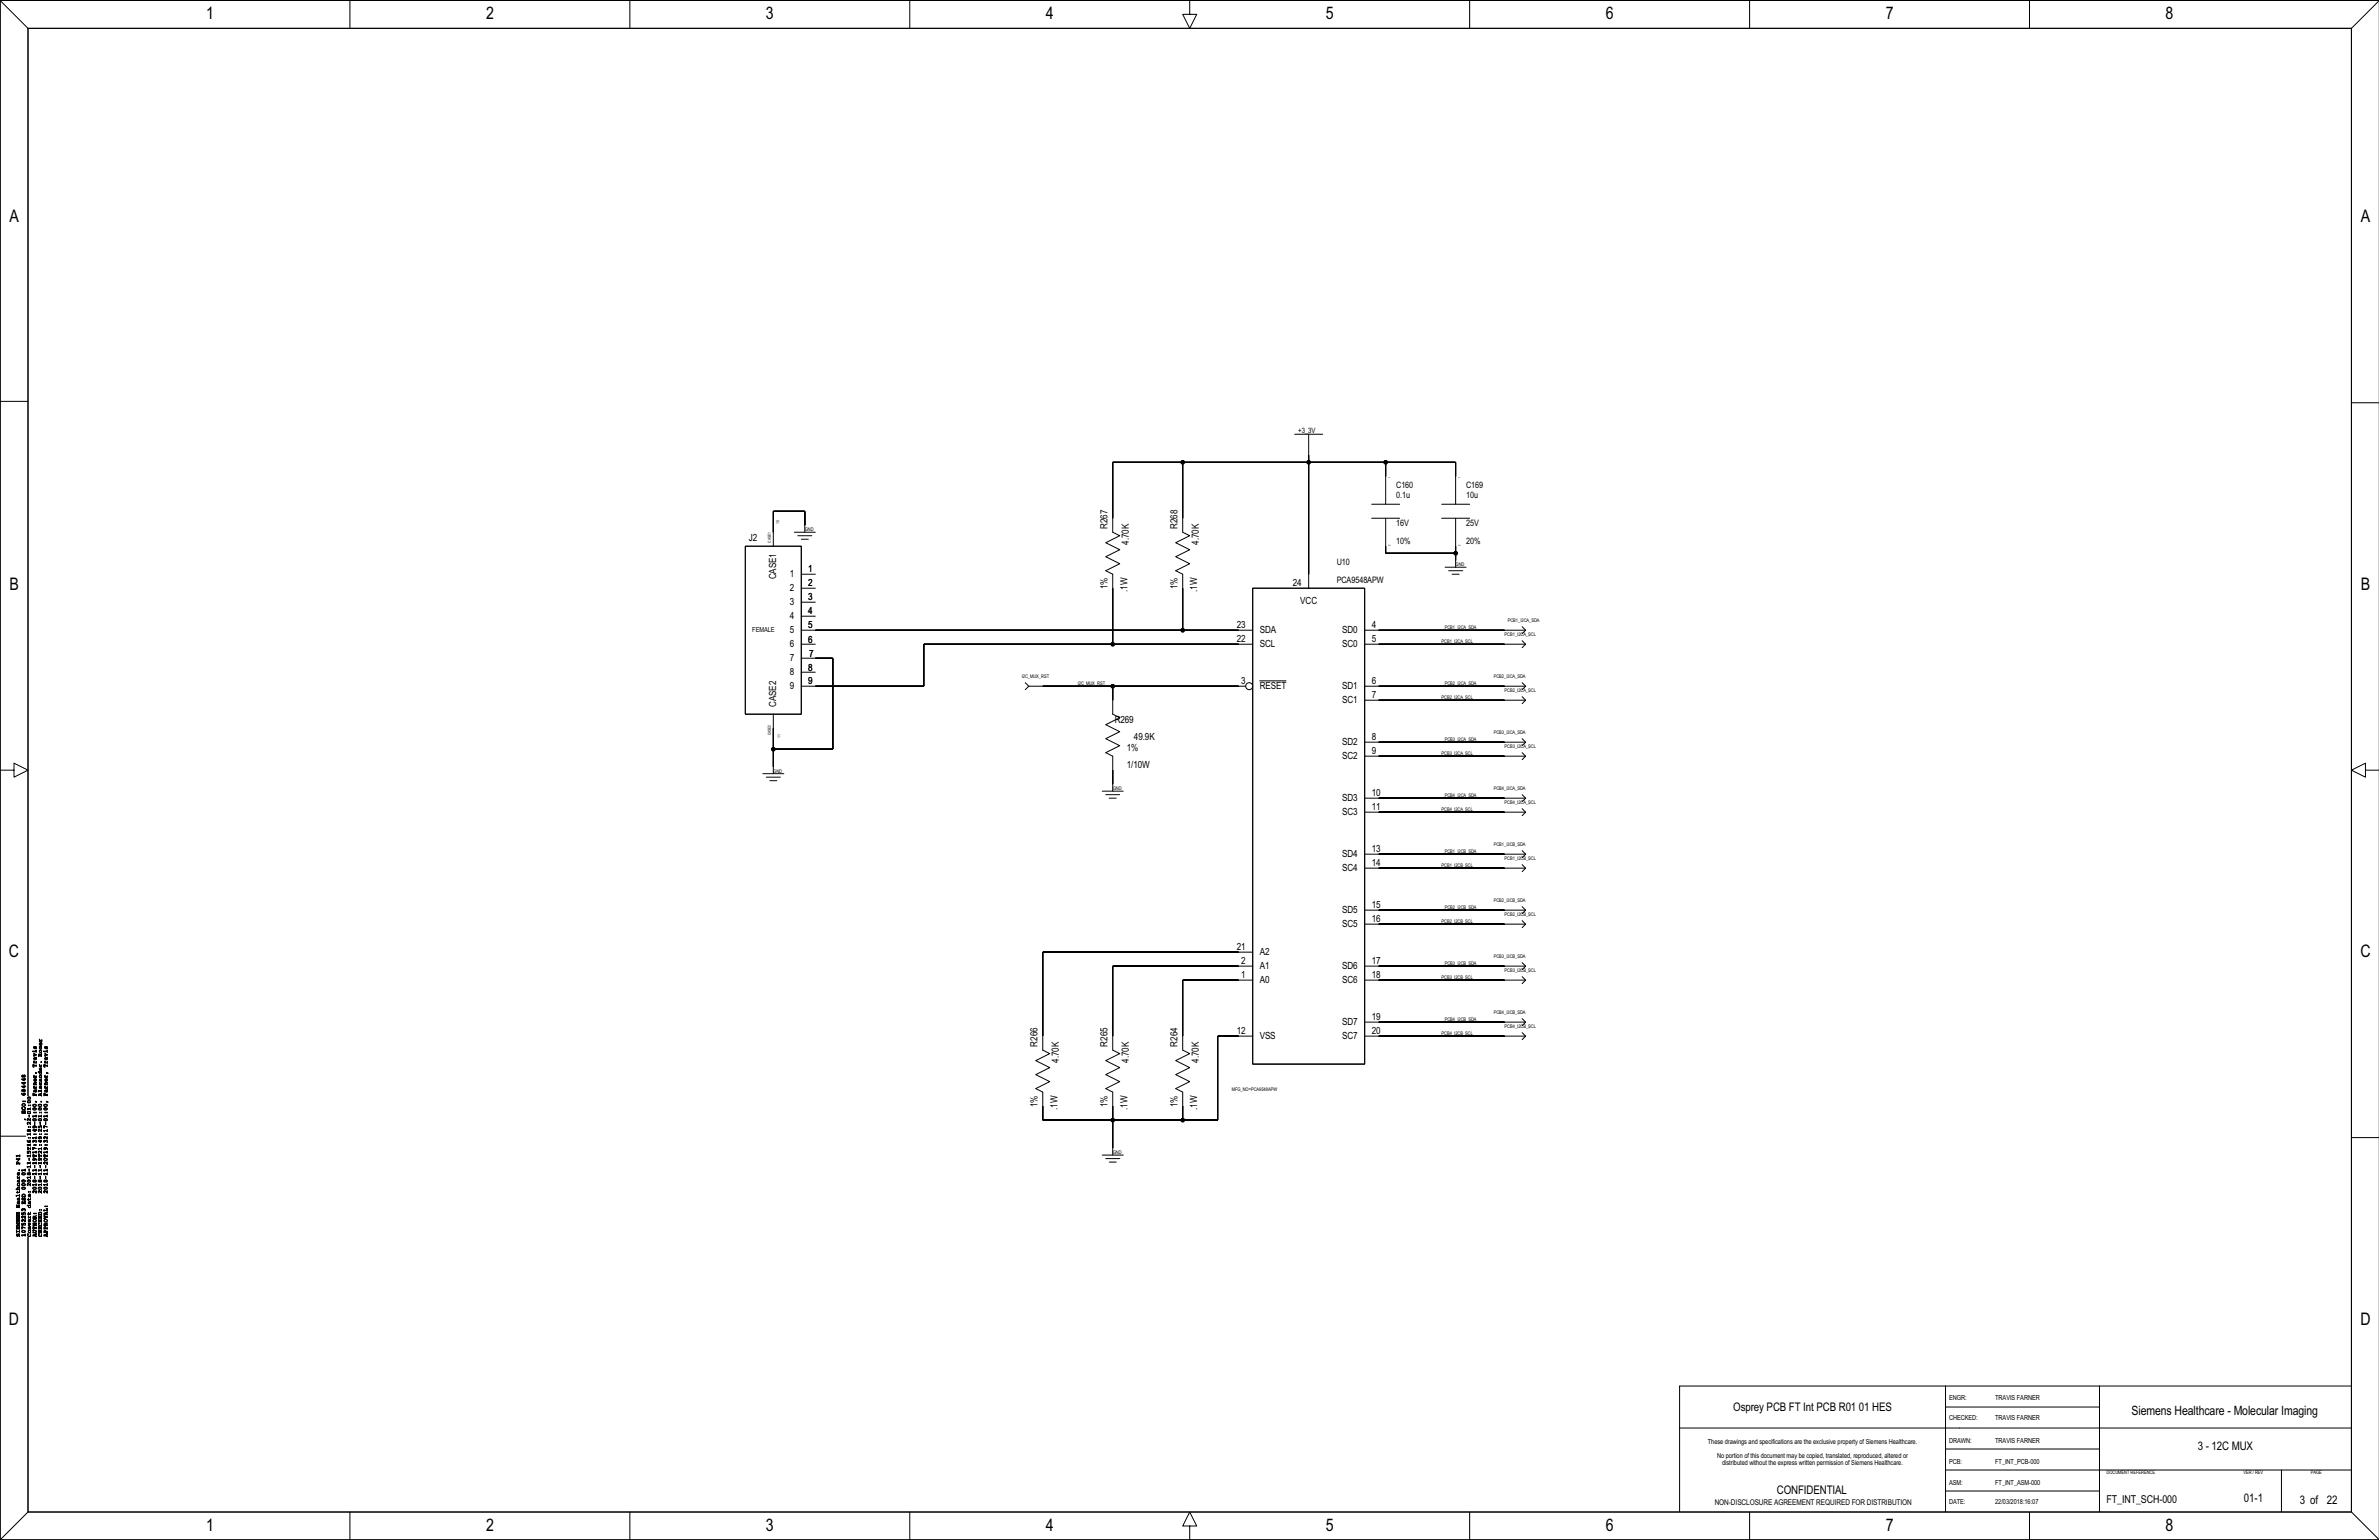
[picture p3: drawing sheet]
<svg xmlns="http://www.w3.org/2000/svg" width="863mm" height="559mm" viewBox="0 0 863 559" stroke-linecap="round" stroke-linejoin="round" font-family="sans-serif">
<defs><g id="words">
<g font-size="6.3">
<text x="74.8" y="7.1">1</text>
<text x="176.4" y="7.1">2</text>
<text x="277.9" y="7.1">3</text>
<text x="379.5" y="7.1">4</text>
<text x="481.1" y="7.1">5</text>
<text x="582.7" y="7.1">6</text>
<text x="684.2" y="7.1">7</text>
<text x="785.8" y="7.1">8</text>
<text x="3.4" y="80.7">A</text>
<text x="856.6" y="80.7">A</text>
<text x="3.4" y="214">B</text>
<text x="856.6" y="214">B</text>
<text x="3.3" y="347.3">C</text>
<text x="856.5" y="347.3">C</text>
<text x="3.3" y="480.7">D</text>
<text x="856.5" y="480.7">D</text>
<text x="74.8" y="555.6">1</text>
<text x="176.4" y="555.6">2</text>
<text x="277.9" y="555.6">3</text>
<text x="379.5" y="555.6">4</text>
<text x="481.1" y="555.6">5</text>
<text x="582.7" y="555.6">6</text>
<text x="684.2" y="555.6">7</text>
<text x="785.8" y="555.6">8</text>
</g>
<text font-size="4.7" x="773.5" y="513.6">Siemens Healthcare - Molecular Imaging</text>
<g font-size="4.3">
<text x="628.9" y="511.8">Osprey PCB FT Int PCB R01 01 HES</text>
<text x="797.5" y="526.3">3 - 12C MUX</text>
<text x="644.8" y="542">CONFIDENTIAL</text>
<text x="814.2" y="545.2">01-1</text>
<text x="834.6" y="545.7">3 of</text>
<text x="844.4" y="545.7">22</text>
</g>
<text font-size="3.9" x="764.4" y="545.2">FT_INT_SCH-000</text>
<g font-size="3.6">
<text x="401.9" y="191.9" transform="rotate(-90 401.9 191.9)">R267</text>
<text x="427.3" y="191.9" transform="rotate(-90 427.3 191.9)">R268</text>
<text x="271.7" y="196.2">J2</text>
<text x="409.6" y="197.7" transform="rotate(-90 409.6 197.7)">4.70K</text>
<text x="435" y="197.7" transform="rotate(-90 435 197.7)">4.70K</text>
<text x="286.6" y="209.4">1</text>
<text x="293.3" y="207.6">1</text>
<text x="281.7" y="210.2" transform="rotate(-90 281.7 210.2)">CASE1</text>
<text x="286.6" y="214.5">2</text>
<text x="293.3" y="212.7">2</text>
<text x="401.9" y="213.8" transform="rotate(-90 401.9 213.8)">1%</text>
<text x="409.1" y="214.8" transform="rotate(-90 409.1 214.8)">.1W</text>
<text x="427.3" y="213.8" transform="rotate(-90 427.3 213.8)">1%</text>
<text x="434.5" y="214.8" transform="rotate(-90 434.5 214.8)">.1W</text>
<text x="469.1" y="212.7">24</text>
<text x="286.6" y="219.6">3</text>
<text x="293.3" y="217.7">3</text>
<text x="471.8" y="219.1">VCC</text>
<text x="286.6" y="224.7">4</text>
<text x="293.3" y="227.9">5</text>
<text x="293.3" y="222.8">4</text>
<text x="448.8" y="227.9">23</text>
<text x="497.7" y="227.9">4</text>
<text x="286.6" y="229.7">5</text>
<text x="293.3" y="233.5">6</text>
<text x="448.8" y="233">22</text>
<text x="457.1" y="229.7">SDA</text>
<text x="487" y="229.7">SD0</text>
<text x="497.7" y="233">5</text>
<text x="286.6" y="239.9">7</text>
<text x="286.6" y="234.8">6</text>
<text x="293.6" y="238.6">7</text>
<text x="457.1" y="234.8">SCL</text>
<text x="487" y="234.8">SC0</text>
<text x="286.6" y="245">8</text>
<text x="293.3" y="243.6">8</text>
<text x="286.6" y="250">9</text>
<text x="293.3" y="248.2">9</text>
<text x="450.4" y="248.2">3</text>
<text x="457.1" y="250">RESET</text>
<text x="487" y="250">SD1</text>
<text x="497.7" y="248.2">6</text>
<text x="281.7" y="256.6" transform="rotate(-90 281.7 256.6)">CASE2</text>
<text x="487" y="255.1">SC1</text>
<text x="497.7" y="253.3">7</text>
<text x="404.5" y="262.3">R269</text>
<text x="411.5" y="268.5">49.9K</text>
<text x="497.7" y="268.5">8</text>
<text x="408.8" y="272.5">1%</text>
<text x="487" y="275.4">SC2</text>
<text x="487" y="270.4">SD2</text>
<text x="497.7" y="273.6">9</text>
<text x="408.8" y="278.7">1/10W</text>
<text x="487" y="290.7">SD3</text>
<text x="497.7" y="293.9">11</text>
<text x="497.7" y="288.8">10</text>
<text x="487" y="295.8">SC3</text>
<text x="487" y="311">SD4</text>
<text x="497.7" y="309.2">13</text>
<text x="487" y="316.1">SC4</text>
<text x="497.7" y="314.2">14</text>
<text x="497.7" y="329.5">15</text>
<text x="487" y="331.3">SD5</text>
<text x="497.7" y="334.6">16</text>
<text x="487" y="336.4">SC5</text>
<text x="448.8" y="344.7">21</text>
<text x="457.1" y="346.5">A2</text>
<text x="450.4" y="349.8">2</text>
<text x="457.1" y="351.6">A1</text>
<text x="487" y="351.6">SD6</text>
<text x="497.7" y="349.8">17</text>
<text x="450.4" y="354.9">1</text>
<text x="457.1" y="356.7">A0</text>
<text x="487" y="356.7">SC6</text>
<text x="497.7" y="354.9">18</text>
<text x="487" y="371.9">SD7</text>
<text x="497.7" y="370.1">19</text>
<text x="448.8" y="375.2">12</text>
<text x="457.1" y="377">VSS</text>
<text x="487" y="377">SC7</text>
<text x="497.7" y="375.2">20</text>
<text x="376.5" y="379.8" transform="rotate(-90 376.5 379.8)">R266</text>
<text x="401.9" y="379.8" transform="rotate(-90 401.9 379.8)">R265</text>
<text x="427.3" y="379.8" transform="rotate(-90 427.3 379.8)">R264</text>
<text x="384.2" y="385.6" transform="rotate(-90 384.2 385.6)">4.70K</text>
<text x="409.6" y="385.6" transform="rotate(-90 409.6 385.6)">4.70K</text>
<text x="435" y="385.6" transform="rotate(-90 435 385.6)">4.70K</text>
<text x="376.5" y="401.7" transform="rotate(-90 376.5 401.7)">1%</text>
<text x="401.9" y="401.7" transform="rotate(-90 401.9 401.7)">1%</text>
<text x="427.3" y="401.7" transform="rotate(-90 427.3 401.7)">1%</text>
<text x="383.7" y="402.7" transform="rotate(-90 383.7 402.7)">.1W</text>
<text x="409.1" y="402.7" transform="rotate(-90 409.1 402.7)">.1W</text>
<text x="434.5" y="402.7" transform="rotate(-90 434.5 402.7)">.1W</text>
</g>
<g font-size="3.2">
<text x="506.6" y="177.2">C160</text>
<text x="532" y="177.2">C169</text>
<text x="506.6" y="180.7">0.1u</text>
<text x="532" y="180.7">10u</text>
<text x="506.6" y="190.9">16V</text>
<text x="532" y="190.9">25V</text>
<text x="506.6" y="197.5">10%</text>
<text x="532" y="197.5">20%</text>
<text x="485" y="205.1">U10</text>
<text x="485" y="211.5">PCA9548APW</text>
</g>
<text font-size="2.9" x="622.2" y="546.2">NON-DISCLOSURE AGREEMENT REQUIRED FOR DISTRIBUTION</text>
<text font-size="2.7" x="471.1" y="157">+3_3V</text>
<g font-size="2.5">
<text x="273" y="229.4">FEMALE</text>
<text x="707.2" y="508">ENGR:</text>
<text x="724" y="508">TRAVIS FARNER</text>
<text x="707.2" y="515.4">CHECKED:</text>
<text x="724" y="515.4">TRAVIS FARNER</text>
<text x="619.7" y="524">These drawings and specifications are the exclusive property of Siemens Healthcare.</text>
<text x="707.2" y="523.5">DRAWN:</text>
<text x="724" y="523.5">TRAVIS FARNER</text>
<text x="623.1" y="529.1">No portion of this document may be copied, translated, reproduced, altered or</text>
<text x="624.9" y="531.6">distributed without the express written permission of Siemens Healthcare.</text>
<text x="707.2" y="531.1">PCB:</text>
<text x="724" y="531.1">FT_INT_PCB-000</text>
<text x="707.2" y="538.7">ASM:</text>
<text x="724" y="538.7">FT_INT_ASM-000</text>
<text x="707.2" y="545.8">DATE:</text>
<text x="724" y="545.8">22/03/2018:16:07</text>
</g>
<g font-size="1.8">
<text x="292" y="192.7">GND</text>
<text x="528.2" y="205.4">GND</text>
<text x="547.1" y="225.7">PCB1_I2CA_SDA</text>
<text x="523.1" y="233.4">PCB1_I2CA_SCL</text>
<text x="524.3" y="228.3">PCB1_I2CA_SDA</text>
<text x="546" y="230.8">PCB1_I2CA_SCL</text>
<text x="370.8" y="246.1">I2C_MUX_RST</text>
<text x="391.1" y="248.6">I2C_MUX_RST</text>
<text x="524.3" y="248.6">PCB2_I2CA_SDA</text>
<text x="542" y="246.1">PCB2_I2CA_SDA</text>
<text x="546" y="251.1">PCB2_I2CA_SCL</text>
<text x="523.1" y="253.7">PCB2_I2CA_SCL</text>
<text x="524.3" y="268.9">PCB3_I2CA_SDA</text>
<text x="542" y="266.4">PCB3_I2CA_SDA</text>
<text x="523.1" y="274">PCB3_I2CA_SCL</text>
<text x="546" y="271.5">PCB3_I2CA_SCL</text>
<text x="280.6" y="280.3">GND</text>
<text x="403.8" y="286.7">GND</text>
<text x="542" y="286.7">PCB4_I2CA_SDA</text>
<text x="524.3" y="289.2">PCB4_I2CA_SDA</text>
<text x="546" y="291.8">PCB4_I2CA_SCL</text>
<text x="523.1" y="294.3">PCB4_I2CA_SCL</text>
<text x="524.3" y="309.5">PCB1_I2CB_SDA</text>
<text x="542" y="307">PCB1_I2CB_SDA</text>
<text x="523.1" y="314.6">PCB1_I2CB_SCL</text>
<text x="546" y="312.1">PCB1_I2CB_SCL</text>
<text x="524.3" y="329.9">PCB2_I2CB_SDA</text>
<text x="542" y="327.3">PCB2_I2CB_SDA</text>
<text x="523.1" y="334.9">PCB2_I2CB_SCL</text>
<text x="546" y="332.4">PCB2_I2CB_SCL</text>
<text x="542" y="347.6">PCB3_I2CB_SDA</text>
<text x="524.3" y="350.2">PCB3_I2CB_SDA</text>
<text x="546" y="352.7">PCB3_I2CB_SCL</text>
<text x="523.1" y="355.3">PCB3_I2CB_SCL</text>
<text x="524.3" y="370.5">PCB4_I2CB_SDA</text>
<text x="542" y="368">PCB4_I2CB_SDA</text>
<text x="523.1" y="375.6">PCB4_I2CB_SCL</text>
<text x="546" y="373">PCB4_I2CB_SCL</text>
<text x="446.9" y="395.9">MFG_NO=PCA9548APW</text>
<text x="403.8" y="418.7">GND</text>
<text x="764.4" y="535">DOCUMENT REFERENCE</text>
<text x="814.1" y="535">VER / REV</text>
<text x="838.5" y="535">PAGE</text>
</g>
<g font-size="1.4">
<text x="282.7" y="190.1" transform="rotate(-90 282.7 190.1)">10</text>
<text x="279.7" y="196.9" transform="rotate(-90 279.7 196.9)">CASE1</text>
<text x="279.7" y="266.8" transform="rotate(-90 279.7 266.8)">CASE2</text>
<text x="283.2" y="267.8" transform="rotate(-90 283.2 267.8)">11</text>
</g>
<g font-size="1.1">
<text x="504.5" y="173.3" transform="rotate(-90 504.5 173.3)">1</text>
<text x="529.9" y="173.3" transform="rotate(-90 529.9 173.3)">1</text>
<text x="504.5" y="198.2" transform="rotate(-90 504.5 198.2)">2</text>
<text x="529.9" y="198.2" transform="rotate(-90 529.9 198.2)">2</text>
</g>
</g></defs>
<g fill="none" stroke="#000" stroke-width=".36">
<path d="M0 .1l10.2 10.2M10.2 10.3h843v538.3h-843zM127 .1v10.2M228.5 .1v10.2M330.1 .1v10.2M431.7 .1v5.1h2.5l-2.5 5.1-2.5-5.1h2.5M533.3 .1v10.2M634.9 .1v10.2M736.4 .1v10.2M863.3 .1h-863.3v558.7M863.3 .2l-10 10.1M0 145.6h10.2"/>
<path d="M469.8 157.6h10.1M474.9 157.6v55.8M853.2 146.1h10.1M403.8 167.7v25.4l2.5 1.3-5.1 2.5 5.1 2.6-5.1 2.5 5.1 2.6-5.1 2.5 2.6 1.3v25.4M403.8 167.7v20.3M403.8 167.7h25.4M403.8 167.7h124.4M429.2 167.7v25.4l2.5 1.3-5.1 2.5 5.1 2.6-5.1 2.5 5.1 2.6-5.1 2.5 2.6 1.3v20.3M429.2 167.7v20.3M429.2 167.7h45.7M474.9 167.7v40.7M474.9 165.2v2.5"/>
<path d="M474.9 167.7h27.9M502.8 167.7h25.4M502.8 167.7v5.1M502.8 167.7v15.3M528.2 167.7v5.1M528.2 167.7v15.3M270.4 198.2h20.4v60.9h-20.4zM280.6 185.5v7.6M280.6 185.5h11.4M280.6 185.5v12.7M288.2 193.1h7.6M289.5 194.4h5.1"/>
<path d="M290.8 195.7h2.5M292 185.5v5.1M292 185.5v7.6M497.7 188h10.2M497.7 183h10.2M502.8 198.2v2.5M502.8 188v12.7M523.1 188h10.2M523.1 183h10.2M528.2 198.2v2.5M528.2 188v17.8M290.8 218.5h5"/>
<path d="M290.8 213.4h5M290.8 208.4h5M403.8 213.4v20.4M429.2 213.4v15.3M454.6 213.4h40.6v172.7h-40.6zM502.8 200.7h25.4M524.4 205.8h7.6M525.7 207.1h5M526.9 208.4h2.6M528.2 200.7v2.6M290.8 233.8h5M290.8 223.6h5"/>
<path d="M295.8 238.8h6.4M295.8 228.7h133.4M302.2 238.8v33M302.2 238.8h-11.4M335.2 233.8v15.2M335.2 233.8h68.6M403.8 233.8h45.7M429.2 228.7h20.3M454.6 233.8h-119.4M454.6 228.7h-163.8M500.3 233.8h45.7M500.3 228.7h45.7"/>
<path d="M552.3 227.4l1.3 1.3-1.3 1.2M552.3 232.5l1.3 1.3-1.3 1.2M553.6 228.7h-58.4M553.6 233.8h-58.4M280.6 259.2v21.5M290.8 243.9h5M295.8 249h39.4M335.2 249h-44.4M372 247.7l1.3 1.3-1.3 1.3M378.4 249h25.4M403.8 249v10.1l2.5 1.3-5.1 2.6 5.1 2.5-5.1 2.5 5.1 2.6-5.1 2.5 2.6 1.3v12.7M403.8 249h45.7"/>
<path d="M403.8 249v5.1M452 249h-78.7M457.1 247.1h9.5M500.3 254.1h45.7M500.3 249h45.7M552.3 247.7l1.3 1.3-1.3 1.3M552.3 252.8l1.3 1.3-1.3 1.2M553.6 249h-58.4M553.6 254.1h-58.4M0 279.5h5.1v-2.6l5.1 2.6-5.1 2.5v-2.5M280.6 264.2v7.6M280.6 271.8v6.4"/>
<path d="M280.6 271.8h21.6M403.8 279.5v5M500.3 274.4h45.7M500.3 269.3h45.7M552.3 268l1.3 1.3-1.3 1.3M552.3 273.1l1.3 1.3-1.3 1.3M553.6 269.3h-58.4M553.6 274.4h-58.4M858.3 279.5v-2.6l-5.1 2.6 5.1 2.5v-2.5h5M276.8 280.7h7.6M278.1 282h5M279.3 283.3h2.6"/>
<path d="M400 287.1h7.6M401.2 288.4h5.1M402.5 289.6h2.5M500.3 294.7h45.7M500.3 289.6h45.7M552.3 288.4l1.3 1.2-1.3 1.3M552.3 293.4l1.3 1.3-1.3 1.3M553.6 289.6h-58.4M553.6 294.7h-58.4M500.3 315h45.7M500.3 309.9h45.7M552.3 308.7l1.3 1.2-1.3 1.3"/>
<path d="M552.3 313.7l1.3 1.3-1.3 1.3M553.6 309.9h-58.4M553.6 315h-58.4M500.3 335.3h45.7M500.3 330.3h45.7M552.3 329l1.3 1.3-1.3 1.2M552.3 334.1l1.3 1.2-1.3 1.3M553.6 330.3h-58.4M553.6 335.3h-58.4M378.4 345.5v35.5l2.5 1.3-5.1 2.5 5.1 2.6-5.1 2.5 5.1 2.6-5.1 2.5 2.6 1.3v10.1M378.4 345.5v30.5M378.4 345.5h71.1z"/>
<path d="M403.8 350.6v30.4l2.5 1.3-5.1 2.5 5.1 2.6-5.1 2.5 5.1 2.6-5.1 2.5 2.6 1.3v22.8M403.8 350.6v25.4M403.8 350.6h45.7M429.2 355.6v25.4l2.5 1.3-5.1 2.5 5.1 2.6-5.1 2.5 5.1 2.6-5.1 2.5 2.6 1.3v10.1M429.2 355.6v20.4M429.2 355.6h20.3M449.5 345.5h5.1M454.6 355.6h-25.4M454.6 350.6h-50.8M500.3 355.6h45.7M500.3 350.6h45.7M552.3 349.3l1.3 1.3-1.3 1.2"/>
<path d="M552.3 354.4l1.3 1.2-1.3 1.3M553.6 350.6h-58.4M553.6 355.6h-58.4M441.9 376h7.6M441.9 376v30.4M454.6 376h-12.7M500.3 376h45.7M500.3 370.9h45.7M552.3 369.6l1.3 1.3-1.3 1.3M552.3 374.7l1.3 1.3-1.3 1.2M553.6 370.9h-58.4M553.6 376h-58.4"/>
<path d="M0 412.3h10.2M378.4 401.4v5M378.4 406.4h25.4M378.4 406.4h63.5M400 419.1h7.6M403.8 406.4h25.4M403.8 401.4v5M403.8 406.4v10.2M429.2 406.4h12.7M429.2 401.4v5M853.2 412.8h10.1M401.2 420.4h5.1"/>
<path d="M402.5 421.7h2.5M609.5 518.2h243.7M706 510.6h55.8M706 502.9v45.7M761.8 502.9v45.7M853.2 502.9h-243.7v45.7M706 533.4h147.2M706 525.8h55.8M827.9 533.4v15.2M0 558.8h863.3M10.2 548.6l-10.2 10.2M127 548.6v10.2"/>
<path d="M228.5 548.6v10.2M330.1 548.6v10.2M431.7 553.7h2.5l-2.5-5.1-2.5 5.1h2.5v5.1M533.3 548.6v10.2M634.9 548.6v10.2M706 541h55.8M736.4 548.6v10.2M853.3 548.6l10 10.1"/>
<circle cx="429.2" cy="167.7" r=".63"/>
<circle cx="474.9" cy="167.7" r=".63"/>
<circle cx="502.8" cy="167.7" r=".63"/>
<circle cx="528.2" cy="200.7" r=".63"/>
<circle cx="403.8" cy="233.8" r=".63"/>
<circle cx="429.2" cy="228.7" r=".63"/>
<circle cx="403.8" cy="249" r=".63"/>
<circle cx="453.3" cy="249" r="1.27"/>
<circle cx="280.6" cy="271.8" r=".63"/>
<circle cx="403.8" cy="406.4" r=".63"/>
<circle cx="429.2" cy="406.4" r=".63"/>
</g>
<g fill="#000">
<circle cx="429.2" cy="167.7" r=".63"/>
<circle cx="474.9" cy="167.7" r=".63"/>
<circle cx="502.8" cy="167.7" r=".63"/>
<circle cx="528.2" cy="200.7" r=".63"/>
<circle cx="403.8" cy="233.8" r=".63"/>
<circle cx="429.2" cy="228.7" r=".63"/>
<circle cx="403.8" cy="249" r=".63"/>
<circle cx="280.6" cy="271.8" r=".63"/>
<circle cx="403.8" cy="406.4" r=".63"/>
<circle cx="429.2" cy="406.4" r=".63"/>
</g>
<path d="M5.5 418.7h2.3v30.1h-2.3z" fill-rule="evenodd" fill="#fff"/>
<g fill="none" stroke="#000" stroke-width=".36">
<path d="M5.9 419.4h1.2l.1-.4v.7l-.1-.3h-1.1v.4zM5.9 433.7h1.2l.1-.4v.9l-.1-.4h-1.1l-.1 .3zM5.9 420.5l1.3-.2v.4l-.4-.2-.1 .6zM6 440l.3-.1-.2 .4 .3 .3a.47 .47 0 0 1 .2-.6 .47 .47 0 0 1 .6 .1v.6h-.4l.3-.2-.2-.5-.6 .7-.3-.2zM6 437.3l1.2-.1v.4l-.6-.2v.6l.6-.2v.4h-1.2v-.4l.5 .2v-.6l-.5 .2zM6 420.5h.7v.5zM6.1 421.6h.4l.2 .6h.4l.1-.3v.5l-1.2 .1zM6.1 421.7l.5 .1v.4h-.5zM6.3 432.1l.1 .5h.5l.2-.6 .1 .6-.9 .3-.3-.2 .3-.1zM6.3 426.8l.3 .6h.5l.1-.4v.7l-.1-.3h-.7l-.1 .3 .2-.3zM6.3 434.8l.9-.2v.9h-.5l-.1-.7-.2 .1-.1 .6zM6.3 428.3l.8-.1 .1-.2v1l-.5-.1-.1-.6-.2 .1-.1 .5z"/>
<path d="M6.4 436l.4-.1v.9l.3-.3-.1-.6a.49 .49 0 0 1 .1 .7 .49 .49 0 0 1-.7 .2 .49 .49 0 0 1 0-.8zM6.4 430.8l.8-.2v.4l-.6-.1-.3 .2 .3 .4 .6-.2v.4h-1.3v-.2h.5zM6.4 425.6l.4-.1v.8l.3-.3-.1-.5a.49 .49 0 0 1 .1 .7 .49 .49 0 0 1-.7 .1 .49 .49 0 0 1 0-.7zM6.4 436.1l.3-.1v.8l-.4-.3zM6.4 425.7l.3-.2v.8l-.4-.2zM6.7 434.8l.4 .3v.3l-.4-.1zM6.7 428.3l.4 .2-.2 .5zM6.9 424.4l.6 .4-.6-.1zM6 447.8h.3l-.2 .4 .3 .2a.47 .47 0 0 1 .2-.5 .47 .47 0 0 1 .6 .1v.6h-.4l.3-.3-.2-.5-.6 .8-.3-.3zM6 445.1h.3l-.2 .1v.6h.4l-.1-.4h.4l-.2 .4h.5v-.7h-.3h.4v1h-1.2zM6 443.7h1.2v.4l-.1-.2h-1l.7 .3-.7 .4h1l.1-.2v.4h-1.2v-.2l.7-.4zM6 442.5h.3l-.2 .1v.6h.4l-.1-.4h.4l-.2 .4h.5v-.7l-.3-.1h.4v1h-1.2z"/>
<path d="M6 441.1l1.2 .1-1.1 .7h1l.1-.2v.5l-1.1-.2-.1 .2v-.3l1.1-.6h-1l-.1 .2zM6 446.4l.1 .4h1l.1-.4v.8l-.1-.3h-1l-.1 .4z"/>
<circle cx="6.7" cy="429.8" r=".45"/>
</g>
<path d="M7.5 424h2.3v24.8h-2.3z" fill-rule="evenodd" fill="#fff"/>
<g fill="none" stroke="#000" stroke-width=".36">
<path d="M7.9 424.6h1.2l.1-.4v.8l-.1-.4h-1.1v.4zM7.9 440l.1 .6h.4a.44 .44 0 0 1 .4-.7 .44 .44 0 0 1 .3 .7l-.1 .1 .1-.4-.3-.3-.4 .3 .1 .3h-.6zM8 438.7h.6a.4 .4 0 0 1 .6 .1 .4 .4 0 0 1-.2 .6v-.6l-.2-.1-.3 .4-.2-.3h-.3v.6zM8 435.9h.3l-.2 .1v.6h.4l-.1-.4 .4 .1-.2 .3h.5v-.6l-.3-.1h.4v1h-1.2zM8 434.7h.3l-.3 .4 .4 .3a.48 .48 0 0 1 .2-.6 .48 .48 0 0 1 .6 .1v.6h-.4a.36 .36 0 0 0 .3-.4 .36 .36 0 0 0-.4-.3l-.4 .7-.3-.2zM8 430.9l.6-.1a.41 .41 0 0 1 .6 .4 .41 .41 0 0 1-.6 .3h-.5zM8 429.6l.6-.1a.41 .41 0 0 1 .6 .4 .41 .41 0 0 1-.6 .3l-.7-.2zM8 428.3l.6-.1a.43 .43 0 0 1 .6 .4 .43 .43 0 0 1-.6 .4l-.7-.3zM8 425.7l.6-.2a.43 .43 0 0 1 .6 .4 .43 .43 0 0 1-.6 .4h-.2a.44 .44 0 0 1-.4-.1 .44 .44 0 0 1 0-.5zM8 428.4a.55 .55 0 0 1 .7-.2 .55 .55 0 0 1 .3 .6 .61 .61 0 0 1-1-.4zM8 425.8v-.1a.55 .55 0 0 1 .7-.1 .55 .55 0 0 1 .3 .5 .61 .61 0 0 1-1-.3zM8 431a.56 .56 0 0 1 .7-.2 .56 .56 0 0 1 .3 .6 .56 .56 0 0 1-.6 .1 .56 .56 0 0 1-.4-.5z"/>
<path d="M8 429.6a.56 .56 0 0 1 .7-.1 .56 .56 0 0 1 .3 .6 .56 .56 0 0 1-.6 .1 .56 .56 0 0 1-.4-.6zM8.1 433.6a.58 .58 0 0 1 .7-.2 .58 .58 0 0 1 .3 .7h-1zM8.1 433.4l.8-.1 .3 1h-1.2zM7.9 448.1h1.2v-.3l.1 .8-.1-.4h-1.1v.4zM7.9 446.7l.7-.3a.48 .48 0 0 1 .6 .6 .48 .48 0 0 1-.8 .3l-.4-.2zM7.9 445.2l1.3 .4-1.2-.3 .1 .6h-.2zM7.9 444l.1 .5h.4a.45 .45 0 0 1 .3-.7 .45 .45 0 0 1 .5 .4l-.2 .5 .1-.5-.3-.3-.3 .1v.5h-.6zM8 442.6h.4l.7 .7 .1-.8v.9l-.4-.3a.42 .42 0 0 0-.4-.4 .42 .42 0 0 0-.4 .4l.2 .2-.3-.2zM8 441.3h.4l.7 .7 .1-.8v.8l-.4-.2a.42 .42 0 0 0-.4-.4 .42 .42 0 0 0-.4 .4l.2 .2-.3-.2zM8 446.7a.56 .56 0 0 1 .7-.2 .56 .56 0 0 1 .3 .5 .55 .55 0 0 1-.6 .2 .55 .55 0 0 1-.4-.5z"/>
</g>
<path d="M9.5 397.8h2.3v51h-2.3z" fill-rule="evenodd" fill="#fff"/>
<g fill="none" stroke="#000" stroke-width=".36">
<path d="M9.9 398.3l.5-.2a.5 .5 0 0 1 .8 .4 .5 .5 0 0 1-.8 .4l-.4-.2zM10 399.5l.4-.1a.5 .5 0 0 1 .8 .4 .5 .5 0 0 1-.8 .4 .42 .42 0 0 1-.4-.2 .42 .42 0 0 1 0-.5zM10 399.6a.55 .55 0 0 1 .7-.2 .55 .55 0 0 1 .3 .6 .59 .59 0 0 1-.6 .1 .59 .59 0 0 1-.4-.5zM10 398.3a.55 .55 0 0 1 .7-.2 .55 .55 0 0 1 .3 .6 .59 .59 0 0 1-.6 .1 .59 .59 0 0 1-.4-.5zM9.9 419.4h1.2l.1-.4v.8l-.1-.4h-1.1v.4zM9.9 415.4h1.2l.1-.3v.7l-.1-.3h-1.1v.4zM9.9 411.5h1.2l.1-.4v.8l-.1-.3h-1.1v.3zM9.9 402.3h1.2l.1-.3v.8l-.1-.4h-1.1v.4zM9.9 417.7l.1 .6h.4a.44 .44 0 0 1 .1-.6 .44 .44 0 0 1 .7 .2 .44 .44 0 0 1-.2 .6v-.7a.42 .42 0 0 0-.5 .1 .42 .42 0 0 0 0 .5h-.6zM9.9 413.8l.2 .5 .4 .2v-.6h.6a.6 .6 0 0 1-.6 .7 .6 .6 0 0 1-.6-.8zM9.9 410h.6a.38 .38 0 0 1 .5-.1 .38 .38 0 0 1 .2 .5 .38 .38 0 0 1-.5 .2l-.8-.1zM10 416.3h.4l-.3 .1v.3h1v-.3l.1 .7-.1-.3h-1v.4h.3h-.4z"/>
<path d="M10 407.3l.3-.1 .8 .8 .1-.8v.9l-.3-.3a.42 .42 0 0 0-.4-.4 .42 .42 0 0 0-.5 .4l.2 .2-.3-.2zM10 406h.5l.6 .7 .1-.8v.8l-.3-.2a.42 .42 0 0 0-.4-.4 .42 .42 0 0 0-.5 .4l.2 .2-.3-.2zM10 403.4l.6-.1a.41 .41 0 0 1 .6 .4 .41 .41 0 0 1-.6 .4 .46 .46 0 0 1-.5-.1 .46 .46 0 0 1-.1-.6zM10 410h.4v.4h-.4zM10 403.5a.56 .56 0 0 1 .7-.2 .56 .56 0 0 1 .3 .6 .58 .58 0 0 1-.6 .1 .58 .58 0 0 1-.4-.5zM10.3 412.8l.2 .2zM10.3 408.8l.2 .2zM10.3 401l.2 .2zM10.5 404.6l.1 .8zM10.6 413.9h.4v.4h-.4zM10.6 410h.4v.5h-.4zM11 412.8l.2 .2z"/>
<path d="M11 408.8l.2 .2zM11 401l.2 .2zM9.9 427.2h1.2l.1-.4v.8l-.1-.3h-1.1v.4zM9.9 423.3h1.2v-.4l.1 .8-.1-.3h-1.1v.3zM9.9 422h1.2v-.4l.1 .8-.1-.3h-1.1v.3zM9.9 437.3h1.2v-.2l-.1 .3a.45 .45 0 0 1 .1 .7 .45 .45 0 0 1-.7 0 .45 .45 0 0 1 .1-.7l-.6 .2zM9.9 425.7l.8-.1a.39 .39 0 0 1 .5 .2 .39 .39 0 0 1-.2 .5 .39 .39 0 0 1-.5-.2l-.6 .1zM10 429.6l.5-.1 .6 .7 .1-.8v.9l-.3-.2a.42 .42 0 0 0-.4-.5 .42 .42 0 0 0-.5 .4l.2 .2-.3-.2zM10 428.3l.4-.1a.5 .5 0 0 1 .8 .4 .5 .5 0 0 1-.8 .4l-.5-.3zM10 428.4a.55 .55 0 0 1 .7-.2 .55 .55 0 0 1 .3 .6 .63 .63 0 0 1-1-.4zM10 425.7h.4v.4h-.4zM10.3 440l.1 .5h.6l.1-.7v.7l-.8 .3-.3-.2 .3-.1z"/>
<path d="M10.3 434.8l.1 .5h.6l.1-.7v.7l-.8 .3-.3-.2 .3-.1zM10.3 436.2l.9-.3-.1 .9h-.4v-.6h-.3l-.1 .6zM10.3 432.4l.2 .2zM10.4 433.6l.3-.2v.8zM10.5 433.4l.3-.1v.9l.3-.3-.1-.6a.49 .49 0 0 1 .2 .8 .49 .49 0 0 1-.8 0 .49 .49 0 0 1 .1-.7zM10.5 424.2l.1 .9zM10.5 420.2l.1 .9zM10.6 425.7h.4v.5h-.4zM10.8 436.2l.3 .2v.4l-.3-.1zM11 432.4l.2 .2zM10 447.7h.3a.5 .5 0 0 0 0 .8 .5 .5 0 0 0 .7-.1 .5 .5 0 0 0-.1-.7 .56 .56 0 0 1 .1 .7 .56 .56 0 0 1-.8 .2 .56 .56 0 0 1-.1-.8zM10.3 445.3l.9-.2v.3l-.6-.1-.3 .2 .2 .3 .7-.1v.4l-.9-.1z"/>
<path d="M10.3 443.7l.9 .5-.8 .6-.1-.4 .1 .2 .7-.4-.7-.3-.1 .2zM10.3 442.7l.5-.2 .1 .8 .1-.8a.49 .49 0 0 1 .2 .6 .49 .49 0 0 1-.7 .2 .49 .49 0 0 1-.2-.6zM10.3 441.2l.3 .5h.5l.1-.4-.1 .8v-.3h-.7l-.1 .2 .2-.3zM10.5 442.7l.2-.1v.7l-.4-.4z"/>
<circle cx="10.7" cy="437.8" r=".38"/>
<circle cx="10.7" cy="446.8" r=".47"/>
<circle cx="10.7" cy="446.8" r=".39"/>
</g>
<path d="M11.5 379.5h2.3v69.3h-2.3z" fill-rule="evenodd" fill="#fff"/>
<g fill="none" stroke="#000" stroke-width=".36">
<path d="M12.3 379.8h.3l-.1 .7 .3-.7 .3 .1 .1 .7-.3-.1 .2-.6h-.3l-.3 .6zM11.9 381.4l.2 .2zM12 396.7h.3h-.2v.7h.4l-.1-.4h.3l-.1 .4h.5l.1-.4v.6h-1.2zM12 386.2h.4l-.3 .1v.3h1l.1-.2v.6l-.1-.3h-1v.4l.3 .1h-.4zM12.3 381.4h.8v-.4l.1 .9-.1-.4h-.7l-.1 .3zM12.3 394.1l.3 .6h.5l.1-.4v.7l-.1-.2-.8 .1 .2-.2zM12.3 393l.9-.3v.4l-.6-.2-.2 .3 .2 .3 .6-.1v.3h-.9zM12.3 391.7l.4-.2 .2 .8 .1-.8a.49 .49 0 0 1 .2 .6 .49 .49 0 0 1-.7 .2 .49 .49 0 0 1-.2-.6zM12.3 390.2l.3 .5h.5l.1-.4-.1 .8v-.3l-.8 .2 .2-.3zM12.3 385l.3 .5h.5l.1-.4v.8l-.1-.3h-.7l-.1 .2zM12.3 382.2l.9 .5-.8 .6-.1-.4 .1 .2 .7-.4-.7-.3-.1 .3zM12.4 395.6l.8-.2-.1 .8h-.4v-.6l-.3 .1v.5z"/>
<path d="M12.4 383.8l.8-.2-.1 .9h-.4v-.7l-.3 .1v.6zM12.4 391.7l.3-.2v.8l-.3-.2zM12.7 395.6l.4 .2v.4h-.3zM12.7 383.8l.4 .2v.4h-.3zM12.9 399.5l.6 .4-.6-.1zM12.9 389.1l.6 .4-.6-.1zM11.9 418h1.2l.1-.3v.8l-.1-.4h-1.1v.4zM11.9 412.8h1.2l.1-.3v.7l-.1-.3h-1.1l.1 .4zM11.9 405h1.2l.1-.4v.8l-.1-.4h-1.1v.4zM11.9 416.4l1.3 .4-1.2-.3 .1 .7h-.2zM11.9 410l1.2-.2 .1 .5-.4-.3-.1 .6zM11.9 408.7a.68 .68 0 0 1 .9-.2 .68 .68 0 0 1 .3 .8l-.1-.5-.6-.2 .2 .2a.4 .4 0 0 1-.2 .5 .4 .4 0 0 1-.5-.3z"/>
<path d="M12 418.9h.4l-.3 .1v.4h1v-.3l.1 .6-.1-.3h-1v.4l.3 .1h-.4zM12 413.9l.5 .1a.4 .4 0 0 1 .6 0 .4 .4 0 0 1-.1 .6v-.7h-.3l-.2 .4-.1-.4h-.4l.1 .6zM12 410h.7v.5zM12 402.1l.2-.1a.57 .57 0 0 1 .9 0 .57 .57 0 0 1-.1 .8 .57 .57 0 0 1-.8 0l-.3-.3zM12 402.3l.1-.1a.56 .56 0 0 1 .6-.1 .56 .56 0 0 1 .3 .5 .65 .65 0 0 1-1-.3zM12 400.8l.7-.1a.42 .42 0 0 1 .5 .4 .42 .42 0 0 1-.5 .4 .5 .5 0 0 1-.6-.1 .5 .5 0 0 1-.1-.6zM12 400.9h.1a.56 .56 0 0 1 .6-.2 .56 .56 0 0 1 .3 .6 .65 .65 0 0 1-1-.4zM12 408.8l.5-.1v.5h-.5zM12.1 406l.3-.1a.47 .47 0 0 1 .7 .1 .47 .47 0 0 1 0 .6 .47 .47 0 0 1-.7 .1 .41 .41 0 0 1-.5-.2 .41 .41 0 0 1 .2-.5zM12.1 406.1a.58 .58 0 0 1 .6-.1 .58 .58 0 0 1 .3 .5 .56 .56 0 0 1-.6 .2 .56 .56 0 0 1-.3-.6zM12.3 415.3l.2 .3zM12.3 411.4l.2 .3z"/>
<path d="M12.3 403.6l.2 .2zM12.5 407.2l.2 .9zM13 415.3l.2 .3zM13 411.4l.2 .3zM13 403.6l.2 .2zM11.9 429.8h1.2l.1-.3v.7l-.1-.3h-1.1v.3zM11.9 425.9h1.2l.1-.4v.8l-.1-.3h-1.1l.1 .3zM11.9 424.6h1.2l.1-.4v.8l-.1-.4h-1.1v.4zM11.9 422h1.2v-.4l.1 .8-.1-.3h-1.1v.3zM11.9 420.5a.66 .66 0 0 1 .9-.2 .66 .66 0 0 1 .3 .8l-.2-.6-.5-.1a.37 .37 0 0 1 .2 .5 .37 .37 0 0 1-.5 .1 .37 .37 0 0 1-.2-.5zM12 432.2l.3-.1 .8 .7 .1-.7v.8l-.3-.2a.42 .42 0 0 0-.4-.5 .42 .42 0 0 0-.5 .4l.2 .3-.3-.3zM12 428.3l.4-.1a.46 .46 0 0 1 .6 0 .46 .46 0 0 1 .2 .5l-1 .2-.3-.2z"/>
<path d="M12 420.5h.5v.4h-.5zM12.1 430.8h.3a.47 .47 0 0 1 .8 .4 .47 .47 0 0 1-.8 .3 .41 .41 0 0 1-.5-.1 .41 .41 0 0 1 .2-.6zM12.1 431a.47 .47 0 0 1 .6-.2 .47 .47 0 0 1 .2 .6 .48 .48 0 0 1-.6 .1 .48 .48 0 0 1-.2-.5zM12.5 426.8l.2 .9zM12.5 422.9l.2 .9zM12 448.1l1.2-.6v.5l-.1-.2-.3 .1v.5l.3 .2 .1-.2v.4l-1.1-.5-.1 .3zM12 446.3l1 .2 .2 .5-1.2 .4v-.4l.1 .2h.7l.3-.3-.3-.4h-.7l-.1 .2zM12 445.1h.4h-.3v.4h1l.1-.3v.7l-.1-.3h-1v.3l.3 .1h-.4zM12 443.8l1.1-.1 .1 .4-.6-.1v.5l.6-.1v.4l-1.2-.1v-.3l.5 .1v-.5l-.5 .1zM12.1 448.1l.6-.2v.5zM12.1 441.4l.2-.2 .3 .3 .5-.5-.4 1h.4v-.3l.1 .5h-1.2zM12.1 441.4l.4 .1 .1 .5h-.5z"/>
<path d="M12.3 440.2l.2 .2zM13 440.2l.2 .2z"/>
<circle cx="12.2" cy="428.5" r=".29"/>
<circle cx="12.9" cy="428.5" r=".29"/>
<circle cx="12.5" cy="443" r=".48"/>
<circle cx="12.6" cy="443" r=".57"/>
</g>
<path d="M13.5 438.4h2.3v10.4h-2.3z" fill="#fff"/>
<g fill="none" stroke="#000" stroke-width=".36">
<path d="M14.1 440l.8-.1 .3 .9h-1.2zM14 446.4l1.2-.1v.4l-.6-.1v.6h.5l.1-.2v.3h-1.2v-.3l.5 .2v-.6l-.5 .1zM14 445.1h.4l-.3 .1v.6h.4l-.1-.4h.4l-.2 .4h.5v-.7h-.3h.4v1h-1.2zM14 442.4l.5 .6 .7-.6-.6 .7 .5 .1 .1-.2v.4l-1.2 .1v-.5l.6 .2-.6-.4zM14 441.2h.4h-.3v.7h.4l-.1-.4h.4l-.2 .4h.5v-.7h-.3l.4-.1v1h-1.2zM14.2 440l.7-.1 .2 .7h-1z"/>
<circle cx="14.4" cy="439" r=".13"/>
<circle cx="15.1" cy="439" r=".13"/>
<circle cx="14.6" cy="444.1" r=".57"/>
<circle cx="14.6" cy="448.1" r=".58"/>
</g>
<path d="M13.5 376.9h2.3v71.9h-2.3z" fill-rule="evenodd" fill="#fff"/>
<g fill="none" stroke="#000" stroke-width=".36">
<path d="M14.3 379.6l1.1 .2 .2 .7-.3-.6h-.3a.43 .43 0 0 1 0 .6 .43 .43 0 0 1-.6 0 .43 .43 0 0 1 0-.6zM14.3 378.6l.5-.2v.8l.3-.2-.1-.6a.49 .49 0 0 1 .1 .7 .49 .49 0 0 1-.6 .1 .49 .49 0 0 1-.2-.6zM14.3 377.1l.3 .6h.5l.1-.4v.7l-.1-.3h-.7l-.1 .3 .2-.3zM14.4 378.6l.2-.1v.7l-.2-.2zM13.9 395.8h1.2l.1-.4v.8l-.1-.3h-1.1l-.1 .3zM13.9 388.9l1.3-.2-.2 .3a.47 .47 0 0 1 .1 .7 .47 .47 0 0 1-.7 0 .47 .47 0 0 1 .1-.7h-.5l-.1 .2zM14 397.1l1.2-.6v.5l-.1-.3-.3 .2v.5l.3 .2 .1-.3v.4l-1.1-.4-.1 .3zM14.1 397.1l.6-.2v.5zM14.1 382.5l.4-.1 .1 .3 .6-.5-.6 .9 .6-.2v.4h-1.2zM14.1 382.6l.3-.1 .2 .6h-.5zM14.3 394.3l.5-.3 .1 .9 .1-.9a.51 .51 0 0 1 .2 .7 .51 .51 0 0 1-.6 .3 .51 .51 0 0 1-.3-.7zM14.3 392.8l.4 .4 .5-.5v.4l-.1-.2-.3 .3 .3 .4 .1-.2v.3l-.5-.4-.4 .4v-.3l.1 .1 .2-.3-.2-.3-.1 .2z"/>
<path d="M14.3 387.7l.5-.2v.9l.3-.3-.1-.5a.49 .49 0 0 1 .1 .6 .49 .49 0 0 1-.6 .2 .49 .49 0 0 1-.2-.7zM14.3 386.3l.3 .5h.5l.1-.4v.8l-.1-.3-.8 .2 .2-.3zM14.4 391.7l.8-.3v.9h-.5l-.1-.6-.2 .1v.5zM14.4 390.3l.8-.2v.3l-.6-.1-.2 .3 .2 .3 .6-.2v.4h-.9zM14.4 394.3l.2-.2v.8l-.2-.2zM14.4 387.7l.2-.1v.8l-.2-.2zM14.7 391.7l.4 .2-.2 .4zM14.9 399.5l.6 .4-.6-.1zM14.9 385.1l.6 .4-.6-.1zM13.9 416.7h1.2l.1-.3v.7l-.1-.3h-1.1v.4zM13.9 413.9l1.3-.1v.3l-.4-.1-.1 .6zM13.9 408.6l.1 .6h.4a.45 .45 0 0 1 .2-.6 .45 .45 0 0 1 .6 .2 .45 .45 0 0 1-.2 .6v-.7a.4 .4 0 0 0-.5 0 .4 .4 0 0 0 0 .5h-.6z"/>
<path d="M13.9 405h1.2l.1-.4v.7l-.1-.3h-1.1v.4zM13.9 412.7a.67 .67 0 0 1 .9-.3 .67 .67 0 0 1 .3 .9v-.5l-.7-.3 .2 .2a.4 .4 0 0 1-.3 .6 .4 .4 0 0 1-.4-.6zM14 418.9h.4l-.3 .1v.4h1l.1-.3v.6l-.1-.3h-1v.4h.3l-.4 .1zM14 417.8l.4-.1 .7 .7-.1-.7h.2v.8l-.3-.2a.42 .42 0 0 0-.4-.5 .42 .42 0 0 0-.5 .5l.2 .2-.4-.5zM14 414h.7v.4zM14 410l.4-.2 .7 .7-.1-.6 .2-.1v.8l-.3-.1a.42 .42 0 0 0-.4-.5 .42 .42 0 0 0-.5 .4l.2 .2-.4-.4zM14 406.1l.8-.2a.4 .4 0 0 1 .4 .5 .4 .4 0 0 1-.6 .3h-.2a.41 .41 0 0 1-.4-.1 .41 .41 0 0 1 0-.5zM14 406.2l.1-.1a.56 .56 0 0 1 .6-.1 .56 .56 0 0 1 .3 .5 .65 .65 0 0 1-1-.3zM14 402.1l.2-.1a.57 .57 0 0 1 .8 0 .57 .57 0 0 1 0 .8 .57 .57 0 0 1-.8 0l-.3-.3zM14 402.3l.1-.1a.55 .55 0 0 1 .6-.2 .55 .55 0 0 1 .3 .6 .65 .65 0 0 1-1-.3zM14 400.8l.8-.1a.41 .41 0 0 1 .4 .5 .41 .41 0 0 1-.6 .3h-.2a.43 .43 0 0 1-.5-.2 .43 .43 0 0 1 .1-.5zM14 400.9h.1a.55 .55 0 0 1 .6-.2 .55 .55 0 0 1 .3 .6 .65 .65 0 0 1-1-.4z"/>
<path d="M14 412.7h.5v.4h-.4zM14.4 415.3v.3zM14.4 403.6v.3zM14.5 407.2l.1 .9zM15 415.3l.1 .3zM15 403.6l.1 .3zM13.9 429.8h1.2l.1-.3v.7l-.1-.3h-1.1v.3zM13.9 425.9h1.2l.1-.4v.8l-.1-.3h-1.1l.1 .3zM13.9 424.6h1.2l.1-.4v.7l-.1-.3h-1.1v.4zM13.9 422h1.2l.1-.4v.8l-.1-.3h-1.1v.3zM13.9 420.5a.66 .66 0 0 1 .9-.2 .66 .66 0 0 1 .3 .8l-.1-.6-.6-.1a.37 .37 0 0 1 .2 .5 .37 .37 0 0 1-.5 .1 .37 .37 0 0 1-.2-.5zM14 432.2l.4-.1 .7 .7-.1-.7h.2v.8l-.3-.2a.42 .42 0 0 0-.4-.5 .42 .42 0 0 0-.5 .4l.2 .3-.4-.5z"/>
<path d="M14 430.9l.8-.1a.4 .4 0 0 1 .4 .4 .4 .4 0 0 1-.6 .3h-.2a.41 .41 0 0 1-.4-.1 .41 .41 0 0 1 0-.5zM14 431h.1a.56 .56 0 0 1 .6-.2 .56 .56 0 0 1 .3 .6 .65 .65 0 0 1-1-.4zM14 428.3l.4-.1a.47 .47 0 0 1 .6 0 .47 .47 0 0 1 .1 .6l-.6-.1-.3 .2-.3-.2zM14 420.5h.5v.4h-.4zM14.1 440l.8-.1 .3 .9h-1.2zM14.5 426.8l.1 .9zM14.5 422.9l.1 .9zM14 446.4l1.2-.1v.4l-.6-.1v.6h.5l.1-.2v.3h-1.2v-.3l.5 .2v-.6l-.5 .1zM14 445.1h.4l-.3 .1v.6h.4l-.1-.4h.4l-.2 .4h.5v-.7h-.3h.4v1h-1.2zM14 442.4l.5 .6 .7-.6-.6 .7 .5 .1 .1-.2v.4l-1.2 .1v-.5l.6 .2-.6-.4zM14 441.2h.4h-.3v.7h.4l-.1-.4h.4l-.2 .4h.5v-.7h-.3l.4-.1v1h-1.2zM14.2 440l.7-.1 .2 .7h-1z"/>
<circle cx="14.7" cy="380.3" r=".36"/>
<circle cx="14.7" cy="381.5" r=".5"/>
<circle cx="14.7" cy="381.5" r=".38"/>
<circle cx="14.8" cy="389.4" r=".39"/>
<circle cx="14.4" cy="411.5" r=".13"/>
<circle cx="15.1" cy="411.5" r=".13"/>
<circle cx="14.2" cy="428.5" r=".29"/>
<circle cx="14.4" cy="439" r=".13"/>
<circle cx="14.8" cy="428.5" r=".29"/>
<circle cx="15.1" cy="439" r=".13"/>
<circle cx="14.6" cy="444.1" r=".57"/>
<circle cx="14.6" cy="448.1" r=".58"/>
</g>
<path d="M15.5 379.5h2.3v69.3h-2.3z" fill-rule="evenodd" fill="#fff"/>
<g fill="none" stroke="#000" stroke-width=".36">
<path d="M16.3 379.8h.3l-.3 .4 .2 .3 .3-.7 .3 .1 .1 .6-.3 .1 .2-.4-.2-.4-.3 .7-.3-.1zM15.8 381.4l.3 .2zM16 396.7h.3h-.3v.7h.5l-.1-.4h.4l-.2 .4h.5l.1-.4v.6h-1.2zM16 386.2h.4l-.4 .1v.3h1.1l.1-.2v.6l-.1-.3h-1.1v.4l.4 .1h-.4zM16.3 393l.9-.3v.4l-.6-.2-.3 .3 .3 .3 .6-.1v.3h-.9zM16.3 382.2l.9 .5-.8 .6-.1-.4 .1 .2 .7-.4-.7-.3-.1 .3zM16.3 381.4h.8v-.4l.1 .9-.1-.4h-.7l-.1 .3zM16.3 395.6l.9-.2-.1 .8h-.4v-.6l-.3 .1-.1 .5zM16.3 390.2l.3 .5h.5l.1-.4-.1 .8v-.3h-.7l-.1 .2 .2-.3zM16.3 383.8l.9-.2-.1 .9h-.4v-.7l-.3 .1-.1 .6zM16.4 394l.2 .7h.5l.1-.4v.7l-.1-.2h-.7l-.1 .2 .2-.3zM16.4 391.6l.4-.1v.8l.3-.2-.1-.6a.49 .49 0 0 1 .1 .7 .49 .49 0 0 1-.7 .1 .49 .49 0 0 1 0-.7z"/>
<path d="M16.4 384.9l.2 .6h.5l.1-.4v.8l-.1-.3h-.7l-.1 .2 .2-.3zM16.4 391.7l.3-.2v.8l-.3-.1zM16.8 395.6l.3 .2v.4l-.4-.1zM16.8 383.8l.3 .2v.4l-.4-.1zM16.8 399.5l.7 .5-.7-.2zM16.8 389.1l.7 .4-.7-.1zM15.9 418h1.2l.1-.3v.8l-.1-.4h-1.1v.4zM15.9 410.2h1.2v-.4l.1 .8-.1-.3h-1.1v.3zM15.9 408.5l1.3 .4-1.2-.3 .1 .7h-.2zM15.9 405h1.2l.1-.4v.8l-.1-.4h-1.1v.4zM15.9 416.6a.66 .66 0 0 1 .8-.2 .66 .66 0 0 1 .4 .8v-.5l-.6-.2a.39 .39 0 0 1 0 .6 .39 .39 0 0 1-.6-.2zM16 418.9h.4l-.4 .1v.4h1.1v-.3l.1 .6-.1-.3h-1.1v.4l.4 .1h-.4z"/>
<path d="M16 413.9l.6-.1a.4 .4 0 0 1 .6 .2 .4 .4 0 0 1-.2 .5v-.6h-.3l-.2 .4-.2-.4h-.3v.6zM16 412.5h.3l.8 .7 .1-.7v.8l-.4-.3a.47 .47 0 0 0-.3-.4 .47 .47 0 0 0-.5 .2l.2 .4-.3-.2zM16 406.1l.6-.2a.42 .42 0 0 1 .6 .4 .42 .42 0 0 1-.6 .4h-.5zM16 402.1l.6-.1a.43 .43 0 0 1 .6 .4 .43 .43 0 0 1-.6 .4l-.7-.3zM16 400.8l.6-.1a.43 .43 0 0 1 .6 .4 .43 .43 0 0 1-.6 .4h-.2a.44 .44 0 0 1-.4-.2 .44 .44 0 0 1 0-.5zM16 402.3v-.1a.55 .55 0 0 1 .7-.2 .55 .55 0 0 1 .3 .6 .61 .61 0 0 1-1-.3zM16 400.9a.55 .55 0 0 1 .7-.2 .55 .55 0 0 1 .3 .6 .61 .61 0 0 1-1-.4zM16 416.6h.5v.4h-.5zM16 406.1a.56 .56 0 0 1 .7-.1 .56 .56 0 0 1 .3 .5 .56 .56 0 0 1-.6 .2 .56 .56 0 0 1-.4-.6zM16.3 415.3l.1 .3zM16.3 403.6l.1 .3zM16.5 407.2l.1 .9z"/>
<path d="M17 415.3l.2 .3zM17 411.4l.2 .3zM17 403.6l.2 .2zM15.9 429.8h1.2l.1-.3v.7l-.1-.3h-1.1v.3zM15.9 425.9h1.2l.1-.4v.8l-.1-.3h-1.1v.3zM15.9 424.6h1.2l.1-.4v.8l-.1-.4h-1.1v.4zM15.9 420.5l.7-.2a.48 .48 0 0 1 .6 .6 .48 .48 0 0 1-.8 .2l-.5-.3zM16 439v.2h1.1v-.6l-.4-.1h.5v1l-.1-.2h-1.1v.2zM16 432.2l.3-.1 .8 .7 .1-.7v.8l-.4-.2a.42 .42 0 0 0-.4-.5 .42 .42 0 0 0-.4 .4l.2 .3zM16 430.9l.6-.1a.41 .41 0 0 1 .6 .4 .41 .41 0 0 1-.6 .3h-.5zM16 428.3l.4-.1a.47 .47 0 0 1 .6 0 .47 .47 0 0 1 .1 .6l-.6-.1-.3 .2-.3-.2zM16 421.7l.3-.1 .8 .8 .1-.8v.8l-.4-.2a.42 .42 0 0 0-.4-.4 .42 .42 0 0 0-.4 .4l.2 .2z"/>
<path d="M16 431a.56 .56 0 0 1 .7-.2 .56 .56 0 0 1 .3 .6 .56 .56 0 0 1-.6 .1 .56 .56 0 0 1-.4-.5zM16 428.3h.4v.5h-.4zM16 420.5a.56 .56 0 0 1 .7-.1 .56 .56 0 0 1 .3 .5 .55 .55 0 0 1-.6 .2 .55 .55 0 0 1-.4-.6zM16.5 426.8l.1 .9zM16.5 422.9l.1 .9zM17 437.6l.2 .2zM16 448.1l1.2-.6v.5l-.1-.2-.3 .1v.5l.3 .2 .1-.2v.4l-1.2-.5v.3zM16 441.1l1.2 .6-1.2 .6v-.5v.2l1.1-.4-1.1-.4v.3zM16 440.3l1.2-.6v.4l-.1-.2-.3 .2v.5l.3 .1v-.2l.1 .4-1.2-.5v.3zM16 448.1l.7-.2v.5zM16 440.3l.7-.2v.5zM16.1 446.5h.5l.1 .6h.4l.1-.4v.6h-1.2z"/>
<path d="M16.1 445.2h.5l.1 .6h.4l.1-.4v.6h-1.2zM16.1 444l.5 .2 .5-.5-.5 .8 .5-.2 .1 .5-1.2-.2v.2zM16.1 446.5h.4l.1 .6h-.6zM16.1 445.3l.4-.1 .1 .6h-.6zM16.1 444h.3l.2 .5h-.6z"/>
<circle cx="16.4" cy="411.5" r=".13"/>
<circle cx="16.4" cy="437.7" r=".13"/>
<circle cx="16.8" cy="428.5" r=".29"/>
<circle cx="16.6" cy="443" r=".48"/>
<circle cx="16.6" cy="443" r=".56"/>
</g>
<path d="M7.5 389.8h2.3v17h-2.3z" fill-rule="evenodd" fill="#fff"/>
<g fill="none" stroke="#000" stroke-width=".36">
<path d="M7.9 394.1l1.3-.1v.4l-.4-.2-.1 .6zM7.9 392.8l1.2-.1 .1 .4-.4-.2-.1 .6zM7.9 391.5l1.2-.1 .1 .4-.4-.2-.1 .6zM7.9 396.6l.2 .6 .4 .1v-.6h.6a.61 .61 0 0 1-.6 .7 .61 .61 0 0 1-.6-.8zM8 395.4h.4a.47 .47 0 0 1 .6 0 .47 .47 0 0 1 .1 .6h-1.1zM8 394.2h.7v.5zM8 392.9h.7v.5zM8 391.6h.7v.5zM8 390.2l.5 .1a.38 .38 0 0 1 .6-.1 .38 .38 0 0 1 0 .6 .38 .38 0 0 1-.6-.1h-.5zM8 395.5h.4v.4h-.4zM8 390.3h.4v.4h-.4zM8.3 399.5l.1 .3z"/>
<path d="M8.6 395.5h.4v.4h-.4zM8.6 390.3h.4v.4h-.4zM9 399.5l.2 .3zM8 403.1h.3l-.2 .1v.6h.4l-.1-.4h.4l-.2 .4h.5v-.7h-.3h.4v.9l-1.1-.1-.1 .2zM8 401.8h.3a.54 .54 0 0 0 0 .8 .54 .54 0 0 0 .8-.1 .54 .54 0 0 0-.2-.8 .58 .58 0 0 1 .1 .8 .58 .58 0 0 1-.8 .2 .58 .58 0 0 1-.1-.8zM8.9 405.9l.6 .5-.6-.2z"/>
<circle cx="8.8" cy="397" r=".31"/>
<circle cx="8.6" cy="401" r=".48"/>
<circle cx="8.6" cy="401" r=".56"/>
</g>
<use href="#words"/>
</svg>
